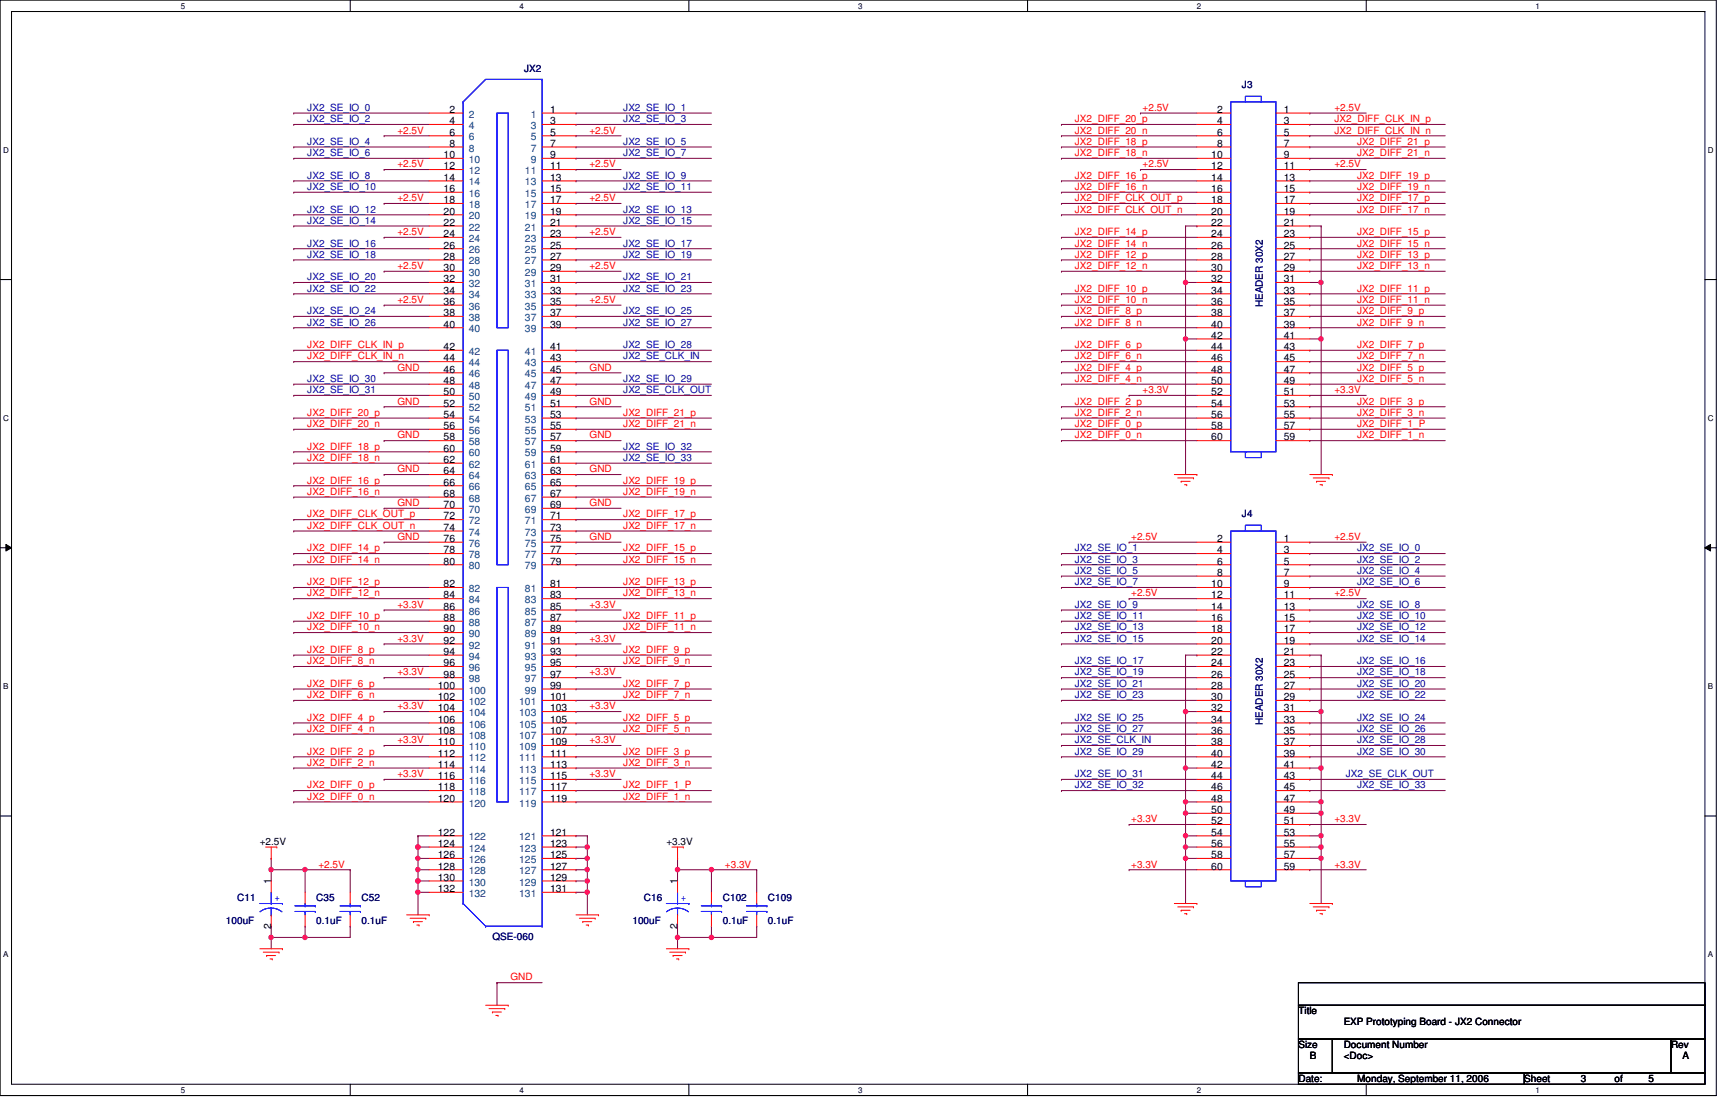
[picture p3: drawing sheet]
<svg xmlns="http://www.w3.org/2000/svg" width="432mm" height="279mm" viewBox="0 0 432 279" stroke-linecap="round" stroke-linejoin="round" font-family="sans-serif">
<defs><g id="words">
<g font-size="2.5" fill="#000080">
<text x="130.9" y="18.1">JX2</text>
<text x="310.2" y="22.1">J3</text>
<text x="315.3" y="76.8" transform="rotate(-90 315.3 76.8)">HEADER 30X2</text>
<text x="310.2" y="129.2">J4</text>
<text x="315.3" y="181.1" transform="rotate(-90 315.3 181.1)">HEADER 30X2</text>
<text x="59.3" y="225">C11</text>
<text x="79" y="225">C35</text>
<text x="90.3" y="225">C52</text>
<text x="160.8" y="225">C16</text>
<text x="180.5" y="225">C102</text>
<text x="191.8" y="225">C109</text>
<text x="56.4" y="230.7">100uF</text>
<text x="79" y="230.7">0.1uF</text>
<text x="90.3" y="230.7">0.1uF</text>
<text x="157.9" y="230.7">100uF</text>
<text x="180.5" y="230.7">0.1uF</text>
<text x="191.8" y="230.7">0.1uF</text>
<text x="123" y="234.6">QSE-060</text>
</g>
<g font-size="2.5" fill="#0000a0">
<text x="76.8" y="27.7">JX2_SE_IO_0</text>
<text x="155.7" y="27.7">JX2_SE_IO_1</text>
<text x="76.8" y="30.5">JX2_SE_IO_2</text>
<text x="155.7" y="30.5">JX2_SE_IO_3</text>
<text x="76.8" y="36.2">JX2_SE_IO_4</text>
<text x="76.8" y="39">JX2_SE_IO_6</text>
<text x="155.7" y="36.2">JX2_SE_IO_5</text>
<text x="155.7" y="39">JX2_SE_IO_7</text>
<text x="76.8" y="44.6">JX2_SE_IO_8</text>
<text x="76.8" y="47.5">JX2_SE_IO_10</text>
<text x="155.7" y="44.6">JX2_SE_IO_9</text>
<text x="155.7" y="47.5">JX2_SE_IO_11</text>
<text x="76.8" y="53.1">JX2_SE_IO_12</text>
<text x="155.7" y="53.1">JX2_SE_IO_13</text>
<text x="76.8" y="55.9">JX2_SE_IO_14</text>
<text x="155.7" y="55.9">JX2_SE_IO_15</text>
<text x="76.8" y="61.6">JX2_SE_IO_16</text>
<text x="76.8" y="64.3">JX2_SE_IO_18</text>
<text x="155.7" y="61.6">JX2_SE_IO_17</text>
<text x="155.7" y="64.3">JX2_SE_IO_19</text>
<text x="76.8" y="70">JX2_SE_IO_20</text>
<text x="155.7" y="70">JX2_SE_IO_21</text>
<text x="76.8" y="72.8">JX2_SE_IO_22</text>
<text x="155.7" y="72.8">JX2_SE_IO_23</text>
<text x="76.8" y="78.4">JX2_SE_IO_24</text>
<text x="76.8" y="81.3">JX2_SE_IO_26</text>
<text x="155.7" y="78.4">JX2_SE_IO_25</text>
<text x="155.7" y="81.3">JX2_SE_IO_27</text>
<text x="155.7" y="86.9">JX2_SE_IO_28</text>
<text x="155.7" y="89.7">JX2_SE_CLK_IN</text>
<text x="76.8" y="95.4">JX2_SE_IO_30</text>
<text x="155.7" y="95.4">JX2_SE_IO_29</text>
<text x="76.8" y="98.2">JX2_SE_IO_31</text>
<text x="155.7" y="98.2">JX2_SE_CLK_OUT</text>
<text x="155.7" y="112.3">JX2_SE_IO_32</text>
<text x="155.7" y="115.1">JX2_SE_IO_33</text>
<text x="268.4" y="137.7">JX2_SE_IO_1</text>
<text x="338.9" y="137.7">JX2_SE_IO_0</text>
<text x="268.4" y="140.5">JX2_SE_IO_3</text>
<text x="268.4" y="143.3">JX2_SE_IO_5</text>
<text x="338.9" y="140.5">JX2_SE_IO_2</text>
<text x="338.9" y="143.3">JX2_SE_IO_4</text>
<text x="268.4" y="146.1">JX2_SE_IO_7</text>
<text x="338.9" y="146.1">JX2_SE_IO_6</text>
<text x="268.4" y="151.8">JX2_SE_IO_9</text>
<text x="268.4" y="154.6">JX2_SE_IO_11</text>
<text x="338.9" y="151.8">JX2_SE_IO_8</text>
<text x="338.9" y="154.6">JX2_SE_IO_10</text>
<text x="268.4" y="157.4">JX2_SE_IO_13</text>
<text x="268.4" y="160.2">JX2_SE_IO_15</text>
<text x="338.9" y="157.4">JX2_SE_IO_12</text>
<text x="338.9" y="160.2">JX2_SE_IO_14</text>
<text x="268.4" y="165.9">JX2_SE_IO_17</text>
<text x="338.9" y="165.9">JX2_SE_IO_16</text>
<text x="268.4" y="168.7">JX2_SE_IO_19</text>
<text x="268.4" y="171.5">JX2_SE_IO_21</text>
<text x="338.9" y="168.7">JX2_SE_IO_18</text>
<text x="338.9" y="171.5">JX2_SE_IO_20</text>
<text x="268.4" y="174.3">JX2_SE_IO_23</text>
<text x="268.4" y="180">JX2_SE_IO_25</text>
<text x="338.9" y="174.3">JX2_SE_IO_22</text>
<text x="338.9" y="180">JX2_SE_IO_24</text>
<text x="268.4" y="182.8">JX2_SE_IO_27</text>
<text x="268.4" y="185.6">JX2_SE_CLK_IN</text>
<text x="338.9" y="185.6">JX2_SE_IO_28</text>
<text x="338.9" y="182.8">JX2_SE_IO_26</text>
<text x="268.4" y="188.4">JX2_SE_IO_29</text>
<text x="338.9" y="188.4">JX2_SE_IO_30</text>
<text x="268.4" y="194.1">JX2_SE_IO_31</text>
<text x="268.4" y="196.8">JX2_SE_IO_32</text>
<text x="336.1" y="194.1">JX2_SE_CLK_OUT</text>
<text x="338.9" y="196.8">JX2_SE_IO_33</text>
</g>
<g font-size="2.5">
<text x="112.2" y="28.2">2</text>
<text x="137.4" y="28.2">1</text>
<text x="304" y="28.2">2</text>
<text x="320.6" y="28.2">1</text>
<text x="112.2" y="31">4</text>
<text x="112.2" y="33.9">6</text>
<text x="137.4" y="31">3</text>
<text x="137.4" y="33.9">5</text>
<text x="304" y="31">4</text>
<text x="304" y="33.9">6</text>
<text x="320.6" y="31">3</text>
<text x="320.6" y="33.9">5</text>
<text x="110.8" y="39.5">10</text>
<text x="112.2" y="36.7">8</text>
<text x="137.4" y="36.7">7</text>
<text x="137.4" y="39.5">9</text>
<text x="302.5" y="39.5">10</text>
<text x="304" y="36.7">8</text>
<text x="320.6" y="36.7">7</text>
<text x="320.6" y="39.5">9</text>
<text x="110.8" y="42.3">12</text>
<text x="110.8" y="45.1">14</text>
<text x="110.8" y="48">16</text>
<text x="137.4" y="42.3">11</text>
<text x="137.4" y="45.1">13</text>
<text x="137.4" y="48">15</text>
<text x="302.5" y="42.3">12</text>
<text x="302.5" y="45.1">14</text>
<text x="302.5" y="48">16</text>
<text x="320.6" y="42.3">11</text>
<text x="320.6" y="45.1">13</text>
<text x="320.6" y="48">15</text>
<text x="110.8" y="50.8">18</text>
<text x="110.8" y="53.6">20</text>
<text x="137.4" y="50.8">17</text>
<text x="137.4" y="53.6">19</text>
<text x="302.5" y="50.8">18</text>
<text x="302.5" y="53.6">20</text>
<text x="320.6" y="50.8">17</text>
<text x="320.6" y="53.6">19</text>
<text x="110.8" y="56.4">22</text>
<text x="110.8" y="59.2">24</text>
<text x="137.4" y="56.4">21</text>
<text x="137.4" y="59.2">23</text>
<text x="302.5" y="56.4">22</text>
<text x="302.5" y="59.2">24</text>
<text x="320.6" y="56.4">21</text>
<text x="320.6" y="59.2">23</text>
<text x="110.8" y="62.1">26</text>
<text x="110.8" y="64.9">28</text>
<text x="137.4" y="62.1">25</text>
<text x="137.4" y="64.9">27</text>
<text x="302.5" y="62.1">26</text>
<text x="302.5" y="64.9">28</text>
<text x="320.6" y="62.1">25</text>
<text x="320.6" y="64.9">27</text>
<text x="110.8" y="67.7">30</text>
<text x="110.8" y="70.5">32</text>
<text x="137.4" y="67.7">29</text>
<text x="137.4" y="70.5">31</text>
<text x="302.5" y="67.7">30</text>
<text x="302.5" y="70.5">32</text>
<text x="320.6" y="67.7">29</text>
<text x="320.6" y="70.5">31</text>
<text x="110.8" y="73.3">34</text>
<text x="110.8" y="76.2">36</text>
<text x="137.4" y="73.3">33</text>
<text x="137.4" y="76.2">35</text>
<text x="302.5" y="73.3">34</text>
<text x="302.5" y="76.2">36</text>
<text x="320.6" y="73.3">33</text>
<text x="320.6" y="76.2">35</text>
<text x="110.8" y="79">38</text>
<text x="110.8" y="81.8">40</text>
<text x="137.4" y="79">37</text>
<text x="137.4" y="81.8">39</text>
<text x="302.5" y="79">38</text>
<text x="302.5" y="81.8">40</text>
<text x="320.6" y="79">37</text>
<text x="320.6" y="81.8">39</text>
<text x="110.8" y="87.4">42</text>
<text x="137.4" y="87.4">41</text>
<text x="302.5" y="84.6">42</text>
<text x="302.5" y="87.4">44</text>
<text x="320.6" y="84.6">41</text>
<text x="320.6" y="87.4">43</text>
<text x="110.8" y="90.3">44</text>
<text x="110.8" y="93">46</text>
<text x="110.8" y="95.9">48</text>
<text x="137.4" y="90.3">43</text>
<text x="137.4" y="93">45</text>
<text x="137.4" y="95.9">47</text>
<text x="302.5" y="90.3">46</text>
<text x="302.5" y="93">48</text>
<text x="302.5" y="95.9">50</text>
<text x="320.6" y="90.3">45</text>
<text x="320.6" y="93">47</text>
<text x="320.6" y="95.9">49</text>
<text x="110.8" y="98.7">50</text>
<text x="110.8" y="101.5">52</text>
<text x="137.4" y="98.7">49</text>
<text x="137.4" y="101.5">51</text>
<text x="302.5" y="98.7">52</text>
<text x="302.5" y="101.5">54</text>
<text x="320.6" y="98.7">51</text>
<text x="320.6" y="101.5">53</text>
<text x="110.8" y="104.4">54</text>
<text x="110.8" y="107.1">56</text>
<text x="137.4" y="104.4">53</text>
<text x="137.4" y="107.1">55</text>
<text x="302.5" y="104.4">56</text>
<text x="302.5" y="107.1">58</text>
<text x="320.6" y="104.4">55</text>
<text x="320.6" y="107.1">57</text>
<text x="110.8" y="110">58</text>
<text x="110.8" y="112.8">60</text>
<text x="137.4" y="110">57</text>
<text x="137.4" y="112.8">59</text>
<text x="302.5" y="110">60</text>
<text x="320.6" y="110">59</text>
<text x="110.8" y="115.6">62</text>
<text x="110.8" y="118.4">64</text>
<text x="137.4" y="115.6">61</text>
<text x="137.4" y="118.4">63</text>
<text x="110.8" y="121.2">66</text>
<text x="110.8" y="124.1">68</text>
<text x="137.4" y="121.2">65</text>
<text x="137.4" y="124.1">67</text>
<text x="110.8" y="126.9">70</text>
<text x="110.8" y="129.7">72</text>
<text x="137.4" y="126.9">69</text>
<text x="137.4" y="129.7">71</text>
<text x="110.8" y="132.5">74</text>
<text x="110.8" y="135.3">76</text>
<text x="137.4" y="132.5">73</text>
<text x="137.4" y="135.3">75</text>
<text x="304" y="135.3">2</text>
<text x="320.6" y="135.3">1</text>
<text x="110.8" y="138.2">78</text>
<text x="110.8" y="141">80</text>
<text x="137.4" y="138.2">77</text>
<text x="137.4" y="141">79</text>
<text x="304" y="138.2">4</text>
<text x="304" y="141">6</text>
<text x="304" y="143.8">8</text>
<text x="320.6" y="138.2">3</text>
<text x="320.6" y="141">5</text>
<text x="320.6" y="143.8">7</text>
<text x="110.8" y="146.6">82</text>
<text x="110.8" y="149.4">84</text>
<text x="137.4" y="146.6">81</text>
<text x="137.4" y="149.4">83</text>
<text x="302.5" y="146.6">10</text>
<text x="302.5" y="149.4">12</text>
<text x="320.6" y="146.6">9</text>
<text x="320.6" y="149.4">11</text>
<text x="110.8" y="152.3">86</text>
<text x="110.8" y="155.1">88</text>
<text x="137.4" y="152.3">85</text>
<text x="137.4" y="155.1">87</text>
<text x="302.5" y="152.3">14</text>
<text x="302.5" y="155.1">16</text>
<text x="320.6" y="152.3">13</text>
<text x="320.6" y="155.1">15</text>
<text x="110.8" y="157.9">90</text>
<text x="110.8" y="160.7">92</text>
<text x="137.4" y="157.9">89</text>
<text x="137.4" y="160.7">91</text>
<text x="302.5" y="157.9">18</text>
<text x="302.5" y="160.7">20</text>
<text x="320.6" y="157.9">17</text>
<text x="320.6" y="160.7">19</text>
<text x="110.8" y="163.5">94</text>
<text x="110.8" y="166.4">96</text>
<text x="137.4" y="163.5">93</text>
<text x="137.4" y="166.4">95</text>
<text x="302.5" y="163.5">22</text>
<text x="302.5" y="166.4">24</text>
<text x="320.6" y="163.5">21</text>
<text x="320.6" y="166.4">23</text>
<text x="109.3" y="172">100</text>
<text x="110.8" y="169.2">98</text>
<text x="137.4" y="169.2">97</text>
<text x="137.4" y="172">99</text>
<text x="302.5" y="169.2">26</text>
<text x="302.5" y="172">28</text>
<text x="320.6" y="169.2">25</text>
<text x="320.6" y="172">27</text>
<text x="109.3" y="174.8">102</text>
<text x="109.3" y="177.6">104</text>
<text x="137.4" y="174.8">101</text>
<text x="137.4" y="177.6">103</text>
<text x="302.5" y="174.8">30</text>
<text x="302.5" y="177.6">32</text>
<text x="320.6" y="174.8">29</text>
<text x="320.6" y="177.6">31</text>
<text x="109.3" y="180.5">106</text>
<text x="109.3" y="183.3">108</text>
<text x="137.4" y="180.5">105</text>
<text x="137.4" y="183.3">107</text>
<text x="302.5" y="180.5">34</text>
<text x="302.5" y="183.3">36</text>
<text x="320.6" y="180.5">33</text>
<text x="320.6" y="183.3">35</text>
<text x="109.3" y="186.1">110</text>
<text x="109.3" y="188.9">112</text>
<text x="109.3" y="191.7">114</text>
<text x="137.4" y="186.1">109</text>
<text x="137.4" y="188.9">111</text>
<text x="137.4" y="191.7">113</text>
<text x="302.5" y="186.1">38</text>
<text x="302.5" y="188.9">40</text>
<text x="302.5" y="191.7">42</text>
<text x="320.6" y="186.1">37</text>
<text x="320.6" y="188.9">39</text>
<text x="320.6" y="191.7">41</text>
<text x="109.3" y="194.6">116</text>
<text x="109.3" y="197.4">118</text>
<text x="137.4" y="194.6">115</text>
<text x="137.4" y="197.4">117</text>
<text x="302.5" y="194.6">44</text>
<text x="302.5" y="197.4">46</text>
<text x="320.6" y="194.6">43</text>
<text x="320.6" y="197.4">45</text>
<text x="109.3" y="200.2">120</text>
<text x="137.4" y="200.2">119</text>
<text x="302.5" y="200.2">48</text>
<text x="302.5" y="203">50</text>
<text x="320.6" y="200.2">47</text>
<text x="320.6" y="203">49</text>
<text x="109.3" y="208.7">122</text>
<text x="137.4" y="208.7">121</text>
<text x="302.5" y="205.8">52</text>
<text x="302.5" y="208.7">54</text>
<text x="320.6" y="205.8">51</text>
<text x="320.6" y="208.7">53</text>
<text x="64.9" y="210.9">+2.5V</text>
<text x="109.3" y="211.5">124</text>
<text x="109.3" y="214.3">126</text>
<text x="137.4" y="211.5">123</text>
<text x="137.4" y="214.3">125</text>
<text x="166.4" y="210.9">+3.3V</text>
<text x="302.5" y="211.5">56</text>
<text x="302.5" y="214.3">58</text>
<text x="320.6" y="211.5">55</text>
<text x="320.6" y="214.3">57</text>
<text x="67.7" y="220.8" transform="rotate(-90 67.7 220.8)">1</text>
<text x="109.3" y="217.1">128</text>
<text x="109.3" y="219.9">130</text>
<text x="137.4" y="217.1">127</text>
<text x="137.4" y="219.9">129</text>
<text x="169.2" y="220.8" transform="rotate(-90 169.2 220.8)">1</text>
<text x="302.5" y="217.1">60</text>
<text x="320.6" y="217.1">59</text>
<text x="109.3" y="222.8">132</text>
<text x="137.4" y="222.8">131</text>
<text x="67.7" y="231.9" transform="rotate(-90 67.7 231.9)">2</text>
<text x="169.2" y="231.9" transform="rotate(-90 169.2 231.9)">2</text>
<text x="324.3" y="253.2">Title</text>
<text x="335.6" y="256">EXP Prototyping Board - JX2 Connector</text>
<text x="324.3" y="261.7">Size</text>
<text x="335.6" y="261.7">Document Number</text>
<text x="417.3" y="261.7">Rev</text>
<text x="327.1" y="264.5">B</text>
<text x="335.6" y="264.5">&lt;Doc&gt;</text>
<text x="420.2" y="264.5">A</text>
<text x="324.3" y="270.1">Date:</text>
<text x="339" y="270.1">Monday, September 11, 2006</text>
<text x="380.7" y="270.1">Sheet</text>
<text x="394.8" y="270.1">3</text>
<text x="403.2" y="270.1">of</text>
<text x="411.7" y="270.1">5</text>
</g>
<g font-size="2.5" fill="#004080">
<text x="117.1" y="29.4">2</text>
<text x="132.5" y="29.4">1</text>
<text x="117.1" y="32.2">4</text>
<text x="117.1" y="35.1">6</text>
<text x="132.5" y="32.2">3</text>
<text x="132.5" y="35.1">5</text>
<text x="117.1" y="37.8">8</text>
<text x="117.1" y="40.7">10</text>
<text x="132.5" y="37.8">7</text>
<text x="132.5" y="40.7">9</text>
<text x="117.1" y="43.5">12</text>
<text x="117.1" y="46.3">14</text>
<text x="131.1" y="43.5">11</text>
<text x="131.1" y="46.3">13</text>
<text x="117.1" y="49.1">16</text>
<text x="117.1" y="51.9">18</text>
<text x="131.1" y="49.1">15</text>
<text x="131.1" y="51.9">17</text>
<text x="117.1" y="54.8">20</text>
<text x="117.1" y="57.6">22</text>
<text x="131.1" y="54.8">19</text>
<text x="131.1" y="57.6">21</text>
<text x="117.1" y="60.4">24</text>
<text x="117.1" y="63.2">26</text>
<text x="131.1" y="60.4">23</text>
<text x="131.1" y="63.2">25</text>
<text x="117.1" y="66">28</text>
<text x="117.1" y="68.9">30</text>
<text x="117.1" y="71.7">32</text>
<text x="131.1" y="66">27</text>
<text x="131.1" y="68.9">29</text>
<text x="131.1" y="71.7">31</text>
<text x="117.1" y="74.5">34</text>
<text x="117.1" y="77.3">36</text>
<text x="131.1" y="74.5">33</text>
<text x="131.1" y="77.3">35</text>
<text x="117.1" y="80.1">38</text>
<text x="117.1" y="83">40</text>
<text x="131.1" y="80.1">37</text>
<text x="131.1" y="83">39</text>
<text x="117.1" y="88.6">42</text>
<text x="131.1" y="88.6">41</text>
<text x="117.1" y="91.4">44</text>
<text x="117.1" y="94.2">46</text>
<text x="131.1" y="91.4">43</text>
<text x="131.1" y="94.2">45</text>
<text x="117.1" y="97.1">48</text>
<text x="117.1" y="99.9">50</text>
<text x="131.1" y="97.1">47</text>
<text x="131.1" y="99.9">49</text>
<text x="117.1" y="102.7">52</text>
<text x="117.1" y="105.5">54</text>
<text x="131.1" y="102.7">51</text>
<text x="131.1" y="105.5">53</text>
<text x="117.1" y="108.3">56</text>
<text x="117.1" y="111.2">58</text>
<text x="117.1" y="114">60</text>
<text x="131.1" y="108.3">55</text>
<text x="131.1" y="111.2">57</text>
<text x="131.1" y="114">59</text>
<text x="117.1" y="116.8">62</text>
<text x="117.1" y="119.6">64</text>
<text x="131.1" y="116.8">61</text>
<text x="131.1" y="119.6">63</text>
<text x="117.1" y="122.4">66</text>
<text x="117.1" y="125.3">68</text>
<text x="131.1" y="122.4">65</text>
<text x="131.1" y="125.3">67</text>
<text x="117.1" y="128.1">70</text>
<text x="117.1" y="130.9">72</text>
<text x="131.1" y="128.1">69</text>
<text x="131.1" y="130.9">71</text>
<text x="117.1" y="133.7">74</text>
<text x="117.1" y="136.5">76</text>
<text x="131.1" y="133.7">73</text>
<text x="131.1" y="136.5">75</text>
<text x="117.1" y="139.4">78</text>
<text x="117.1" y="142.2">80</text>
<text x="131.1" y="139.4">77</text>
<text x="131.1" y="142.2">79</text>
<text x="117.1" y="147.8">82</text>
<text x="131.1" y="147.8">81</text>
<text x="117.1" y="150.6">84</text>
<text x="117.1" y="153.5">86</text>
<text x="131.1" y="150.6">83</text>
<text x="131.1" y="153.5">85</text>
<text x="117.1" y="156.3">88</text>
<text x="117.1" y="159.1">90</text>
<text x="117.1" y="161.9">92</text>
<text x="131.1" y="156.3">87</text>
<text x="131.1" y="159.1">89</text>
<text x="131.1" y="161.9">91</text>
<text x="117.1" y="164.7">94</text>
<text x="117.1" y="167.6">96</text>
<text x="131.1" y="164.7">93</text>
<text x="131.1" y="167.6">95</text>
<text x="117.1" y="170.3">98</text>
<text x="117.1" y="173.2">100</text>
<text x="131.1" y="170.3">97</text>
<text x="131.1" y="173.2">99</text>
<text x="117.1" y="176">102</text>
<text x="117.1" y="178.8">104</text>
<text x="129.7" y="176">101</text>
<text x="129.7" y="178.8">103</text>
<text x="117.1" y="181.7">106</text>
<text x="117.1" y="184.4">108</text>
<text x="129.7" y="181.7">105</text>
<text x="129.7" y="184.4">107</text>
<text x="117.1" y="187.3">110</text>
<text x="117.1" y="190.1">112</text>
<text x="129.7" y="187.3">109</text>
<text x="129.7" y="190.1">111</text>
<text x="117.1" y="192.9">114</text>
<text x="117.1" y="195.7">116</text>
<text x="129.7" y="192.9">113</text>
<text x="129.7" y="195.7">115</text>
<text x="117.1" y="198.5">118</text>
<text x="117.1" y="201.4">120</text>
<text x="129.7" y="198.5">117</text>
<text x="129.7" y="201.4">119</text>
<text x="117.1" y="209.8">122</text>
<text x="129.7" y="209.8">121</text>
<text x="117.1" y="212.6">124</text>
<text x="117.1" y="215.5">126</text>
<text x="129.7" y="212.6">123</text>
<text x="129.7" y="215.5">125</text>
<text x="117.1" y="218.3">128</text>
<text x="117.1" y="221.1">130</text>
<text x="129.7" y="218.3">127</text>
<text x="129.7" y="221.1">129</text>
<text x="117.1" y="223.9">132</text>
<text x="129.7" y="223.9">131</text>
</g>
<g font-size="2.5" fill="#f00">
<text x="285.4" y="27.7">+2.5V</text>
<text x="333.3" y="27.7">+2.5V</text>
<text x="99.3" y="33.4">+2.5V</text>
<text x="147.2" y="33.4">+2.5V</text>
<text x="268.4" y="30.5">JX2_DIFF_20_p</text>
<text x="268.4" y="33.4">JX2_DIFF_20_n</text>
<text x="333.3" y="30.5">JX2_DIFF_CLK_IN_p</text>
<text x="333.3" y="33.4">JX2_DIFF_CLK_IN_n</text>
<text x="99.3" y="41.8">+2.5V</text>
<text x="147.2" y="41.8">+2.5V</text>
<text x="268.4" y="36.2">JX2_DIFF_18_p</text>
<text x="268.4" y="39">JX2_DIFF_18_n</text>
<text x="285.4" y="41.8">+2.5V</text>
<text x="333.3" y="41.8">+2.5V</text>
<text x="338.9" y="36.2">JX2_DIFF_21_p</text>
<text x="338.9" y="39">JX2_DIFF_21_n</text>
<text x="268.4" y="44.6">JX2_DIFF_16_p</text>
<text x="268.4" y="47.5">JX2_DIFF_16_n</text>
<text x="338.9" y="44.6">JX2_DIFF_19_p</text>
<text x="338.9" y="47.5">JX2_DIFF_19_n</text>
<text x="99.3" y="50.2">+2.5V</text>
<text x="147.2" y="50.2">+2.5V</text>
<text x="268.4" y="50.2">JX2_DIFF_CLK_OUT_p</text>
<text x="268.4" y="53.1">JX2_DIFF_CLK_OUT_n</text>
<text x="338.9" y="50.2">JX2_DIFF_17_p</text>
<text x="338.9" y="53.1">JX2_DIFF_17_n</text>
<text x="99.3" y="58.7">+2.5V</text>
<text x="147.2" y="58.7">+2.5V</text>
<text x="268.4" y="58.7">JX2_DIFF_14_p</text>
<text x="338.9" y="58.7">JX2_DIFF_15_p</text>
<text x="268.4" y="61.6">JX2_DIFF_14_n</text>
<text x="268.4" y="64.3">JX2_DIFF_12_p</text>
<text x="338.9" y="61.6">JX2_DIFF_15_n</text>
<text x="338.9" y="64.3">JX2_DIFF_13_p</text>
<text x="99.3" y="67.2">+2.5V</text>
<text x="147.2" y="67.2">+2.5V</text>
<text x="268.4" y="67.2">JX2_DIFF_12_n</text>
<text x="338.9" y="67.2">JX2_DIFF_13_n</text>
<text x="99.3" y="75.6">+2.5V</text>
<text x="147.2" y="75.6">+2.5V</text>
<text x="268.4" y="72.8">JX2_DIFF_10_p</text>
<text x="268.4" y="75.6">JX2_DIFF_10_n</text>
<text x="338.9" y="72.8">JX2_DIFF_11_p</text>
<text x="338.9" y="75.6">JX2_DIFF_11_n</text>
<text x="268.4" y="78.4">JX2_DIFF_8_p</text>
<text x="268.4" y="81.3">JX2_DIFF_8_n</text>
<text x="338.9" y="78.4">JX2_DIFF_9_p</text>
<text x="338.9" y="81.3">JX2_DIFF_9_n</text>
<text x="76.8" y="86.9">JX2_DIFF_CLK_IN_p</text>
<text x="76.8" y="89.7">JX2_DIFF_CLK_IN_n</text>
<text x="268.4" y="86.9">JX2_DIFF_6_p</text>
<text x="268.4" y="89.7">JX2_DIFF_6_n</text>
<text x="338.9" y="86.9">JX2_DIFF_7_p</text>
<text x="338.9" y="89.7">JX2_DIFF_7_n</text>
<text x="99.3" y="92.5">GND</text>
<text x="147.2" y="92.5">GND</text>
<text x="268.4" y="92.5">JX2_DIFF_4_p</text>
<text x="268.4" y="95.4">JX2_DIFF_4_n</text>
<text x="338.9" y="92.5">JX2_DIFF_5_p</text>
<text x="338.9" y="95.4">JX2_DIFF_5_n</text>
<text x="99.3" y="101">GND</text>
<text x="147.2" y="101">GND</text>
<text x="268.4" y="101">JX2_DIFF_2_p</text>
<text x="285.4" y="98.2">+3.3V</text>
<text x="333.3" y="98.2">+3.3V</text>
<text x="338.9" y="101">JX2_DIFF_3_p</text>
<text x="76.8" y="103.8">JX2_DIFF_20_p</text>
<text x="76.8" y="106.6">JX2_DIFF_20_n</text>
<text x="155.7" y="103.8">JX2_DIFF_21_p</text>
<text x="155.7" y="106.6">JX2_DIFF_21_n</text>
<text x="268.4" y="103.8">JX2_DIFF_2_n</text>
<text x="268.4" y="106.6">JX2_DIFF_0_p</text>
<text x="338.9" y="103.8">JX2_DIFF_3_n</text>
<text x="338.9" y="106.6">JX2_DIFF_1_P</text>
<text x="76.8" y="112.3">JX2_DIFF_18_p</text>
<text x="99.3" y="109.5">GND</text>
<text x="147.2" y="109.5">GND</text>
<text x="268.4" y="109.5">JX2_DIFF_0_n</text>
<text x="338.9" y="109.5">JX2_DIFF_1_n</text>
<text x="76.8" y="115.1">JX2_DIFF_18_n</text>
<text x="99.3" y="117.9">GND</text>
<text x="147.2" y="117.9">GND</text>
<text x="76.8" y="120.7">JX2_DIFF_16_p</text>
<text x="76.8" y="123.6">JX2_DIFF_16_n</text>
<text x="155.7" y="120.7">JX2_DIFF_19_p</text>
<text x="155.7" y="123.6">JX2_DIFF_19_n</text>
<text x="76.8" y="129.2">JX2_DIFF_CLK_OUT_p</text>
<text x="99.3" y="126.4">GND</text>
<text x="147.2" y="126.4">GND</text>
<text x="155.7" y="129.2">JX2_DIFF_17_p</text>
<text x="76.8" y="132">JX2_DIFF_CLK_OUT_n</text>
<text x="76.8" y="137.7">JX2_DIFF_14_p</text>
<text x="99.3" y="134.8">GND</text>
<text x="147.2" y="134.8">GND</text>
<text x="155.7" y="132">JX2_DIFF_17_n</text>
<text x="155.7" y="137.7">JX2_DIFF_15_p</text>
<text x="282.5" y="134.8">+2.5V</text>
<text x="333.3" y="134.8">+2.5V</text>
<text x="76.8" y="140.5">JX2_DIFF_14_n</text>
<text x="155.7" y="140.5">JX2_DIFF_15_n</text>
<text x="76.8" y="146.1">JX2_DIFF_12_p</text>
<text x="76.8" y="148.9">JX2_DIFF_12_n</text>
<text x="155.7" y="146.1">JX2_DIFF_13_p</text>
<text x="155.7" y="148.9">JX2_DIFF_13_n</text>
<text x="282.5" y="148.9">+2.5V</text>
<text x="333.3" y="148.9">+2.5V</text>
<text x="76.8" y="154.6">JX2_DIFF_10_p</text>
<text x="99.3" y="151.8">+3.3V</text>
<text x="147.2" y="151.8">+3.3V</text>
<text x="155.7" y="154.6">JX2_DIFF_11_p</text>
<text x="76.8" y="157.4">JX2_DIFF_10_n</text>
<text x="99.3" y="160.2">+3.3V</text>
<text x="147.2" y="160.2">+3.3V</text>
<text x="155.7" y="157.4">JX2_DIFF_11_n</text>
<text x="76.8" y="163">JX2_DIFF_8_p</text>
<text x="76.8" y="165.9">JX2_DIFF_8_n</text>
<text x="155.7" y="163">JX2_DIFF_9_p</text>
<text x="155.7" y="165.9">JX2_DIFF_9_n</text>
<text x="76.8" y="171.5">JX2_DIFF_6_p</text>
<text x="99.3" y="168.7">+3.3V</text>
<text x="147.2" y="168.7">+3.3V</text>
<text x="155.7" y="171.5">JX2_DIFF_7_p</text>
<text x="76.8" y="174.3">JX2_DIFF_6_n</text>
<text x="76.8" y="180">JX2_DIFF_4_p</text>
<text x="99.3" y="177.1">+3.3V</text>
<text x="147.2" y="177.1">+3.3V</text>
<text x="155.7" y="174.3">JX2_DIFF_7_n</text>
<text x="155.7" y="180">JX2_DIFF_5_p</text>
<text x="76.8" y="182.8">JX2_DIFF_4_n</text>
<text x="99.3" y="185.6">+3.3V</text>
<text x="147.2" y="185.6">+3.3V</text>
<text x="155.7" y="182.8">JX2_DIFF_5_n</text>
<text x="76.8" y="188.4">JX2_DIFF_2_p</text>
<text x="76.8" y="191.2">JX2_DIFF_2_n</text>
<text x="155.7" y="188.4">JX2_DIFF_3_p</text>
<text x="155.7" y="191.2">JX2_DIFF_3_n</text>
<text x="76.8" y="196.8">JX2_DIFF_0_p</text>
<text x="99.3" y="194.1">+3.3V</text>
<text x="147.2" y="194.1">+3.3V</text>
<text x="155.7" y="196.8">JX2_DIFF_1_P</text>
<text x="76.8" y="199.7">JX2_DIFF_0_n</text>
<text x="155.7" y="199.7">JX2_DIFF_1_n</text>
<text x="282.5" y="205.3">+3.3V</text>
<text x="333.3" y="205.3">+3.3V</text>
<text x="79.5" y="216.6">+2.5V</text>
<text x="181.1" y="216.6">+3.3V</text>
<text x="282.5" y="216.6">+3.3V</text>
<text x="333.3" y="216.6">+3.3V</text>
<text x="127.5" y="244.8">GND</text>
</g>
<g font-size="2.5" fill="#00f">
<text x="68.6" y="225">+</text>
<text x="170.1" y="225">+</text>
</g>
<g font-size="2">
<text x="45.2" y="2.2">5</text>
<text x="129.8" y="2.2">4</text>
<text x="214.3" y="2.2">3</text>
<text x="298.9" y="2.2">2</text>
<text x="383.5" y="2.2">1</text>
<text x=".8" y="38.1">D</text>
<text x="426.5" y="38.1">D</text>
<text x=".8" y="105.1">C</text>
<text x="426.5" y="105.1">C</text>
<text x=".8" y="172">B</text>
<text x="426.5" y="172">B</text>
<text x=".8" y="239">A</text>
<text x="426.5" y="239">A</text>
<text x="45.2" y="272.9">5</text>
<text x="129.8" y="272.9">4</text>
<text x="214.3" y="272.9">3</text>
<text x="298.9" y="272.9">2</text>
<text x="383.5" y="272.9">1</text>
</g>
</g></defs>
<path d="M0 0h428.6v273.6h-428.6zM2.9 2.9h422.9v267.8h-422.9z" fill="none" stroke="#000" stroke-width=".25"/>
<g fill="#fff">
<path d="M45.2 .4h1.1v2.2h-1.1z"/>
<path d="M45.2 271.1h1.1v2.2h-1.1z"/>
</g>
<path d="M87.5 0v2.9M87.5 270.7v2.9" fill="none" stroke="#000" stroke-width=".25"/>
<g fill="#fff">
<path d="M129.8 .4h1.1v2.2h-1.1z"/>
<path d="M129.8 271.1h1.1v2.2h-1.1z"/>
</g>
<path d="M172 0v2.9M172 270.7v2.9" fill="none" stroke="#000" stroke-width=".25"/>
<g fill="#fff">
<path d="M214.3 .4h1.1v2.2h-1.1z"/>
<path d="M214.3 271.1h1.1v2.2h-1.1z"/>
</g>
<path d="M256.6 0v2.9M256.6 270.7v2.9" fill="none" stroke="#000" stroke-width=".25"/>
<g fill="#fff">
<path d="M298.9 .4h1.1v2.2h-1.1z"/>
<path d="M298.9 271.1h1.1v2.2h-1.1z"/>
</g>
<path d="M341.2 0v2.9M341.2 270.7v2.9" fill="none" stroke="#000" stroke-width=".25"/>
<g fill="#fff">
<path d="M383.5 .4h1.1v2.2h-1.1z"/>
<path d="M383.5 271.1h1.1v2.2h-1.1z"/>
<path d="M.8 36.3h1.4v2.3h-1.4z"/>
<path d="M426.5 36.3h1.4v2.3h-1.4z"/>
<path d="M.8 103.3h1.4v2.2h-1.4z"/>
<path d="M426.5 103.3h1.4v2.2h-1.4z"/>
</g>
<path d="M0 69.8h2.9M425.8 69.8h2.8" fill="none" stroke="#000" stroke-width=".25"/>
<g fill="#fff">
<path d="M.8 170.2h1.3v2.3h-1.3z"/>
<path d="M426.5 170.2h1.3v2.3h-1.3z"/>
</g>
<path d="M0 136.8h2.9M1.5 135.9l1.4 .9-1.4 .8zM425.8 136.8l1.4-.9v1.7zM425.8 136.8h2.8" fill="none" stroke="#000" stroke-width=".25"/>
<path d="M1.5 135.9l1.4 .9-1.4 .8zM425.8 136.8l1.4-.9v1.7z" fill="#000"/>
<g fill="#fff">
<path d="M.8 237.2h1.3v2.2h-1.3z"/>
<path d="M426.5 237.2h1.3v2.2h-1.3z"/>
</g>
<path d="M0 203.8h2.9M425.8 203.8h2.8" fill="none" stroke="#000" stroke-width=".25"/>
<path d="M104.4 214.3h.1M104.4 214.3v2.9M146.7 220h.1M146.7 220v2.8" fill="none" stroke="#800040" stroke-width=".25"/>
<circle cx="104.4" cy="214.3" r=".55" fill="#f0f"/>
<circle cx="104.4" cy="214.3" r=".55" fill="none" stroke="#f0f" stroke-width=".25"/>
<path d="M146.7 214.3h.1M146.7 214.3v2.9" fill="none" stroke="#800040" stroke-width=".25"/>
<circle cx="146.6" cy="214.3" r=".55" fill="#f0f"/>
<circle cx="146.6" cy="214.3" r=".55" fill="none" stroke="#f0f" stroke-width=".25"/>
<path d="M104.4 220h.1M104.4 220v2.8" fill="none" stroke="#800040" stroke-width=".25"/>
<circle cx="104.3" cy="220" r=".56" fill="#f0f"/>
<circle cx="104.3" cy="220" r=".56" fill="none" stroke="#f0f" stroke-width=".25"/>
<g fill="none" stroke="#800040" stroke-width=".25">
<path d="M73.4 28.2h.1M73.4 31.1h.1M73.4 36.7h.1M73.4 39.5h.1M73.4 28.2h33.8M73.4 31.1h33.8M73.4 36.7h33.8M73.4 39.5h33.8M143.8 28.2h.1M143.8 31.1h.1M143.8 36.7h.1M143.8 39.5h.1"/>
<path d="M143.8 33.9h.1M143.8 28.2h33.9M143.8 31.1h33.9M143.8 36.7h33.9M143.8 39.5h33.9M143.8 33.9h11.3M73.4 45.2h.1M73.4 48h.1M73.4 53.6h.1M73.4 56.4h.1M73.4 45.2h33.8M73.4 48h33.8"/>
<path d="M73.4 53.6h33.8M73.4 56.4h33.8M143.8 45.2h.1M143.8 48h.1M143.8 53.6h.1M143.8 56.4h.1M143.8 42.3h.1M143.8 50.8h.1M143.8 59.3h.1M143.8 45.2h33.9M143.8 48h33.9M143.8 53.6h33.9"/>
<path d="M143.8 56.4h33.9M143.8 42.3h11.3M143.8 50.8h11.3M143.8 59.3h11.3M73.4 62.1h.1M73.4 62.1h33.8M143.8 62.1h.1M143.8 64.9h.1M143.8 70.5h.1M143.8 73.4h.1M143.8 79h.1M143.8 67.7h.1"/>
<path d="M143.8 76.2h.1M143.8 62.1h33.9M143.8 64.9h33.9M143.8 70.5h33.9M143.8 73.4h33.9M143.8 79h33.9M143.8 67.7h11.3M143.8 76.2h11.3M143.8 81.8h.1M143.8 87.5h.1M143.8 90.3h.1M143.8 95.9h.1"/>
<path d="M143.8 98.7h.1M143.8 81.8h33.9M143.8 87.5h33.9M143.8 90.3h33.9M143.8 95.9h33.9M143.8 98.7h33.9M143.8 104.4h.1M143.8 107.2h.1M143.8 112.8h.1M143.8 115.7h.1M143.8 104.4h33.9M143.8 107.2h33.9"/>
<path d="M143.8 112.8h33.9M143.8 115.7h33.9M143.8 121.3h.1M143.8 124.1h.1M143.8 129.8h.1M143.8 132.6h.1M143.8 138.2h.1M143.8 121.3h33.9M143.8 124.1h33.9M143.8 129.8h33.9M143.8 132.6h33.9M143.8 138.2h33.9"/>
<path d="M143.8 141h.1M143.8 146.7h.1M143.8 149.5h.1M143.8 155.1h.1M143.8 157.9h.1M143.8 141h33.9M143.8 146.7h33.9M143.8 149.5h33.9M143.8 155.1h33.9M143.8 157.9h33.9M143.8 163.6h.1M143.8 166.4h.1"/>
<path d="M143.8 172h.1M143.8 174.9h.1M143.8 163.6h33.9M143.8 166.4h33.9M143.8 172h33.9M143.8 174.9h33.9M143.8 180.5h.1M143.8 183.3h.1M143.8 189h.1M143.8 191.8h.1M143.8 197.4h.1M143.8 180.5h33.9"/>
<path d="M143.8 183.3h33.9M143.8 189h33.9M143.8 191.8h33.9M143.8 197.4h33.9M143.8 200.2h.1M143.8 200.2h33.9M146.7 208.7h.1M146.7 208.7v2.8M67.7 234.1h.1M67.7 234.1v2.8M67.7 234.1h8.5"/>
</g>
<circle cx="67.7" cy="234.1" r=".56" fill="#f0f"/>
<circle cx="67.7" cy="234.1" r=".56" fill="none" stroke="#f0f" stroke-width=".25"/>
<path d="M73.4 64.9h.1M73.4 70.5h.1M73.4 73.4h.1M73.4 64.9h33.8M73.4 70.5h33.8M73.4 73.4h33.8M146.7 211.5h.1M146.7 211.5v2.8" fill="none" stroke="#800040" stroke-width=".25"/>
<circle cx="146.6" cy="211.5" r=".56" fill="#f0f"/>
<circle cx="146.6" cy="211.5" r=".56" fill="none" stroke="#f0f" stroke-width=".25"/>
<g fill="none" stroke="#800040" stroke-width=".25">
<path d="M95.9 33.9h.1M95.9 33.9h11.3M95.9 42.3h.1M95.9 50.8h.1M95.9 59.3h.1M95.9 42.3h11.3M95.9 50.8h11.3M95.9 59.3h11.3M73.4 79h.1M73.4 79h33.8M95.9 67.7h.1M95.9 76.2h.1"/>
<path d="M95.9 67.7h11.3M95.9 76.2h11.3M73.4 81.8h.1M73.4 87.5h.1M73.4 90.3h.1M73.4 95.9h.1M73.4 98.7h.1M73.4 81.8h33.8M73.4 87.5h33.8M73.4 90.3h33.8M73.4 95.9h33.8M73.4 98.7h33.8"/>
<path d="M95.9 93.1h.1M95.9 93.1h11.3M143.8 93.1h.1M143.8 93.1h11.3M73.4 104.4h.1M73.4 107.2h.1M73.4 112.8h.1M73.4 115.7h.1M73.4 104.4h33.8M73.4 107.2h33.8M73.4 112.8h33.8M73.4 115.7h33.8"/>
<path d="M95.9 101.6h.1M95.9 110h.1M95.9 118.5h.1M95.9 101.6h11.3M95.9 110h11.3M95.9 118.5h11.3M143.8 101.6h.1M143.8 110h.1M143.8 118.5h.1M143.8 101.6h11.3M143.8 110h11.3M143.8 118.5h11.3"/>
<path d="M73.4 121.3h.1M73.4 124.1h.1M73.4 129.8h.1M73.4 132.6h.1M73.4 138.2h.1M73.4 121.3h33.8M73.4 124.1h33.8M73.4 129.8h33.8M73.4 132.6h33.8M73.4 138.2h33.8M95.9 126.9h.1M95.9 135.4h.1"/>
<path d="M95.9 126.9h11.3M95.9 135.4h11.3M143.8 126.9h.1M143.8 135.4h.1M143.8 126.9h11.3M143.8 135.4h11.3M73.4 141h.1M73.4 146.7h.1M73.4 149.5h.1M73.4 155.1h.1M73.4 157.9h.1M73.4 141h33.8"/>
<path d="M73.4 146.7h33.8M73.4 149.5h33.8M73.4 155.1h33.8M73.4 157.9h33.8M95.9 152.3h.1M95.9 152.3h11.3M143.8 152.3h.1M143.8 152.3h11.3M73.4 163.6h.1M73.4 166.4h.1M73.4 172h.1M73.4 174.9h.1"/>
<path d="M73.4 163.6h33.8M73.4 166.4h33.8M73.4 172h33.8M73.4 174.9h33.8M95.9 160.8h.1M95.9 169.2h.1M95.9 177.7h.1M95.9 160.8h11.3M95.9 169.2h11.3M95.9 177.7h11.3M143.8 160.8h.1M143.8 169.2h.1"/>
<path d="M143.8 177.7h.1M143.8 160.8h11.3M143.8 169.2h11.3M143.8 177.7h11.3M73.4 180.5h.1M73.4 183.3h.1M73.4 189h.1M73.4 191.8h.1M73.4 197.4h.1M73.4 180.5h33.8M73.4 183.3h33.8M73.4 189h33.8"/>
<path d="M73.4 191.8h33.8M73.4 197.4h33.8M95.9 186.1h.1M95.9 194.6h.1M95.9 186.1h11.3M95.9 194.6h11.3M143.8 186.1h.1M143.8 194.6h.1M143.8 186.1h11.3M143.8 194.6h11.3M73.4 200.2h.1M73.4 200.2h33.8"/>
<path d="M143.8 208.7h.1M143.8 208.7h2.9M143.8 222.8h.1M143.8 222.8h2.9"/>
</g>
<circle cx="146.6" cy="222.8" r=".56" fill="#f0f"/>
<circle cx="146.6" cy="222.8" r=".56" fill="none" stroke="#f0f" stroke-width=".25"/>
<path d="M143.8 220h.1M143.8 217.2h.1M143.8 217.2h2.9M146.7 217.2h.1M146.7 217.2v2.8h-2.9M146.7 222.8h.1M146.7 222.8v5.6" fill="none" stroke="#800040" stroke-width=".25"/>
<circle cx="146.6" cy="220" r=".56" fill="#f0f"/>
<circle cx="146.6" cy="220" r=".56" fill="none" stroke="#f0f" stroke-width=".25"/>
<circle cx="146.6" cy="217.1" r=".56" fill="#f0f"/>
<circle cx="146.6" cy="217.1" r=".56" fill="none" stroke="#f0f" stroke-width=".25"/>
<path d="M104.4 208.7h.1M104.4 208.7h2.8M104.4 208.7v2.8M143.8 214.3h.1M143.8 211.5h.1M143.8 214.3h2.9M143.8 211.5h2.9M104.4 222.8h.1M104.4 222.8h2.8" fill="none" stroke="#800040" stroke-width=".25"/>
<circle cx="104.3" cy="222.8" r=".56" fill="#f0f"/>
<circle cx="104.3" cy="222.8" r=".56" fill="none" stroke="#f0f" stroke-width=".25"/>
<path d="M104.4 220h.1M104.4 220h2.8M104.4 222.8h.1M104.4 222.8v5.6" fill="none" stroke="#800040" stroke-width=".25"/>
<circle cx="104.3" cy="220" r=".56" fill="#f0f"/>
<circle cx="104.3" cy="220" r=".56" fill="none" stroke="#f0f" stroke-width=".25"/>
<path d="M104.4 217.2h.1M104.4 217.2h2.8" fill="none" stroke="#800040" stroke-width=".25"/>
<circle cx="104.3" cy="217.1" r=".56" fill="#f0f"/>
<circle cx="104.3" cy="217.1" r=".56" fill="none" stroke="#f0f" stroke-width=".25"/>
<path d="M104.4 217.2h.1M104.4 214.3h.1M104.4 211.5h.1M104.4 217.2v2.8M104.4 214.3h2.8M104.4 211.5h2.8" fill="none" stroke="#800040" stroke-width=".25"/>
<circle cx="104.3" cy="211.5" r=".56" fill="#f0f"/>
<circle cx="104.3" cy="211.5" r=".56" fill="none" stroke="#f0f" stroke-width=".25"/>
<path d="M104.4 211.5h.1M104.4 211.5v2.8" fill="none" stroke="#800040" stroke-width=".25"/>
<circle cx="104.3" cy="211.5" r=".56" fill="#f0f"/>
<circle cx="104.3" cy="211.5" r=".56" fill="none" stroke="#f0f" stroke-width=".25"/>
<path d="M87.5 217.2h.1M87.5 217.2v5.6M76.2 234.1h.1M87.5 231.3h.1M87.5 231.3v2.8h-11.3M124.1 245.4h.1M124.1 245.4v5.6M124.1 245.4h11.3" fill="none" stroke="#800040" stroke-width=".25"/>
<circle cx="76.2" cy="234.1" r=".56" fill="#f0f"/>
<circle cx="76.2" cy="234.1" r=".56" fill="none" stroke="#f0f" stroke-width=".25"/>
<path d="M76.2 217.2h.1M76.2 217.2v5.6M67.7 231.3h.1M67.7 231.3v2.8M76.2 231.3h.1M76.2 231.3v2.8" fill="none" stroke="#800040" stroke-width=".25"/>
<circle cx="76.2" cy="217.1" r=".56" fill="#f0f"/>
<circle cx="76.2" cy="217.1" r=".56" fill="none" stroke="#f0f" stroke-width=".25"/>
<path d="M76.2 217.2h.1M76.2 217.2h11.3M169.2 217.2h.1M169.2 217.2v2.8" fill="none" stroke="#800040" stroke-width=".25"/>
<circle cx="169.2" cy="217.1" r=".56" fill="#f0f"/>
<circle cx="169.2" cy="217.1" r=".56" fill="none" stroke="#f0f" stroke-width=".25"/>
<path d="M169.2 217.2h.1M169.2 217.2h8.5M177.7 217.2h.1M177.7 217.2v5.6M189 217.2h.1M189 217.2v5.6" fill="none" stroke="#800040" stroke-width=".25"/>
<circle cx="177.7" cy="217.1" r=".56" fill="#f0f"/>
<circle cx="177.7" cy="217.1" r=".56" fill="none" stroke="#f0f" stroke-width=".25"/>
<path d="M177.7 217.2h.1M177.7 217.2h11.3M177.7 234.1h.1M189 231.3h.1M189 231.3v2.8h-11.3" fill="none" stroke="#800040" stroke-width=".25"/>
<circle cx="177.7" cy="234.1" r=".56" fill="#f0f"/>
<circle cx="177.7" cy="234.1" r=".56" fill="none" stroke="#f0f" stroke-width=".25"/>
<path d="M67.7 217.2h.1M67.7 217.2v2.8M169.2 231.3h.1M169.2 234.1h.1M169.2 231.3v5.6M177.7 231.3h.1M177.7 231.3v2.8h-8.5" fill="none" stroke="#800040" stroke-width=".25"/>
<circle cx="169.2" cy="234.1" r=".56" fill="#f0f"/>
<circle cx="169.2" cy="234.1" r=".56" fill="none" stroke="#f0f" stroke-width=".25"/>
<path d="M67.7 217.2h.1M67.7 217.2h8.5" fill="none" stroke="#800040" stroke-width=".25"/>
<circle cx="67.7" cy="217.1" r=".56" fill="#f0f"/>
<circle cx="67.7" cy="217.1" r=".56" fill="none" stroke="#f0f" stroke-width=".25"/>
<g fill="none" stroke="#800040" stroke-width=".25">
<path d="M265.1 31.1h.1M265.1 33.9h.1M265.1 36.7h.1M265.1 39.5h.1M265.1 31.1h33.8M265.1 33.9h33.8M265.1 36.7h33.8M265.1 39.5h33.8M284.8 28.2h.1M284.8 28.2h14.1M327.1 28.2h.1M327.1 36.7h.1"/>
<path d="M327.1 39.5h.1M327.1 31.1h.1M327.1 33.9h.1M327.1 28.2h14.1M327.1 31.1h33.8M327.1 33.9h33.8M327.1 36.7h33.8M327.1 39.5h33.8M265.1 45.2h.1M265.1 48h.1M265.1 50.8h.1M265.1 53.6h.1"/>
<path d="M265.1 59.3h.1M265.1 45.2h33.8M265.1 48h33.8M265.1 50.8h33.8M265.1 53.6h33.8M265.1 59.3h33.8M284.8 42.3h.1M284.8 42.3h14.1M327.1 42.3h.1M327.1 45.2h.1M327.1 48h.1M327.1 50.8h.1"/>
<path d="M327.1 53.6h.1M327.1 59.3h.1M327.1 42.3h14.1M327.1 45.2h33.8M327.1 48h33.8M327.1 50.8h33.8M327.1 53.6h33.8M327.1 59.3h33.8M265.1 62.1h.1M265.1 64.9h.1M265.1 73.4h.1M265.1 76.2h.1"/>
<path d="M265.1 79h.1M265.1 67.7h.1M265.1 62.1h33.8M265.1 64.9h33.8M265.1 73.4h33.8M265.1 76.2h33.8M265.1 79h33.8M265.1 67.7h33.8M327.1 62.1h.1M327.1 64.9h.1M327.1 67.7h.1M327.1 73.4h.1"/>
<path d="M327.1 76.2h.1M327.1 79h.1M327.1 62.1h33.8M327.1 64.9h33.8M327.1 73.4h33.8M327.1 76.2h33.8M327.1 79h33.8M327.1 67.7h33.8M265.1 81.8h.1M265.1 87.5h.1M265.1 90.3h.1M265.1 93.1h.1"/>
<path d="M265.1 95.9h.1M265.1 81.8h33.8M265.1 87.5h33.8M265.1 90.3h33.8M265.1 93.1h33.8M265.1 95.9h33.8M282 98.7h.1M282 98.7h16.9M327.1 87.5h.1M327.1 90.3h.1M327.1 93.1h.1M327.1 95.9h.1"/>
<path d="M327.1 81.8h.1M327.1 98.7h.1M327.1 81.8h33.8M327.1 87.5h33.8M327.1 90.3h33.8M327.1 93.1h33.8M327.1 95.9h33.8M327.1 98.7h14.1M329.9 84.6h.1M329.9 84.6v33.9M265.1 101.6h.1M265.1 104.4h.1"/>
<path d="M265.1 107.2h.1M265.1 110h.1M265.1 101.6h33.8M265.1 104.4h33.8M265.1 107.2h33.8M265.1 110h33.8M327.1 101.6h.1M327.1 104.4h.1M327.1 107.2h.1M327.1 110h.1M327.1 101.6h33.8M327.1 104.4h33.8"/>
<path d="M327.1 107.2h33.8M327.1 110h33.8M67.7 214.3h.1M67.7 214.3v2.9M169.2 214.3h.1M169.2 214.3v2.9"/>
</g>
<circle cx="329.9" cy="84.6" r=".56" fill="#f0f"/>
<circle cx="329.9" cy="84.6" r=".56" fill="none" stroke="#f0f" stroke-width=".25"/>
<path d="M327.1 56.4h.1M327.1 56.4h2.8M329.9 56.4h.1M329.9 56.4v28.2M327.1 70.5h2.8M329.9 70.5h.1M327.1 84.6h2.8M329.9 84.6h.1" fill="none" stroke="#800040" stroke-width=".25"/>
<circle cx="329.9" cy="70.5" r=".56" fill="#f0f"/>
<circle cx="329.9" cy="70.5" r=".56" fill="none" stroke="#f0f" stroke-width=".25"/>
<path d="M296.1 84.6h.1M296.1 84.6v33.9" fill="none" stroke="#800040" stroke-width=".25"/>
<circle cx="296.1" cy="84.6" r=".56" fill="#f0f"/>
<circle cx="296.1" cy="84.6" r=".56" fill="none" stroke="#f0f" stroke-width=".25"/>
<path d="M296.1 56.4h.1M296.1 56.4h2.8M296.1 56.4v28.2M298.9 56.4h.1M296.1 70.5h.1M296.1 70.5h2.8M296.1 84.6h.1M296.1 84.6h2.8" fill="none" stroke="#800040" stroke-width=".25"/>
<circle cx="296.1" cy="70.5" r=".56" fill="#f0f"/>
<circle cx="296.1" cy="70.5" r=".56" fill="none" stroke="#f0f" stroke-width=".25"/>
<g fill="none" stroke="#800040" stroke-width=".25">
<path d="M265.1 138.2h.1M265.1 138.2h33.8M282 135.4h.1M282 135.4h16.9M327.1 138.2h.1M327.1 135.4h.1M327.1 138.2h33.8M327.1 135.4h14.1M265.1 141h.1M265.1 143.8h.1M265.1 146.7h.1M265.1 152.3h.1"/>
<path d="M265.1 155.1h.1M265.1 157.9h.1M265.1 141h33.8M265.1 143.8h33.8M265.1 146.7h33.8M265.1 152.3h33.8M265.1 155.1h33.8M265.1 157.9h33.8M282 149.5h.1M282 149.5h16.9M327.1 141h.1M327.1 143.8h.1"/>
<path d="M327.1 146.7h.1M327.1 152.3h.1M327.1 155.1h.1M327.1 157.9h.1M327.1 149.5h.1M327.1 141h33.8M327.1 143.8h33.8M327.1 146.7h33.8M327.1 152.3h33.8M327.1 155.1h33.8M327.1 157.9h33.8M327.1 149.5h14.1"/>
<path d="M265.1 166.4h.1M265.1 169.2h.1M265.1 172h.1M265.1 174.9h.1M265.1 160.8h.1M265.1 160.8h33.8M265.1 169.2h33.8M265.1 166.4h33.8M265.1 172h33.8M265.1 174.9h33.8M327.1 160.8h.1M327.1 169.2h.1"/>
<path d="M327.1 166.4h.1M327.1 172h.1M327.1 174.9h.1M327.1 163.6h.1M327.1 160.8h33.8M327.1 169.2h33.8M327.1 166.4h33.8M327.1 172h33.8M327.1 174.9h33.8M327.1 163.6h2.8M329.9 177.7h.1M329.9 177.7v14.1h-2.8"/>
<path d="M265.1 180.5h.1M265.1 183.3h.1M265.1 186.1h.1M265.1 189h.1M265.1 194.6h.1M265.1 197.4h.1M265.1 186.1h33.8M265.1 189h33.8M265.1 194.6h33.8M265.1 197.4h33.8M265.1 180.5h33.8M265.1 183.3h33.8"/>
<path d="M327.1 186.1h.1M327.1 189h.1M327.1 194.6h.1M327.1 197.4h.1M327.1 191.8h.1M327.1 186.1h33.8M327.1 189h33.8M327.1 194.6h33.8M327.1 197.4h33.8M282 205.9h.1M282 217.2h.1M282 205.9h16.9"/>
<path d="M282 217.2h16.9M327.1 217.2h.1M327.1 205.9h.1M327.1 205.9h14.1M327.1 217.2h14.1M329.9 214.3h.1M329.9 214.3v11.3"/>
</g>
<circle cx="329.9" cy="177.7" r=".56" fill="#f0f"/>
<circle cx="329.9" cy="177.7" r=".56" fill="none" stroke="#f0f" stroke-width=".25"/>
<path d="M296.1 214.3h.1M296.1 214.3v11.3" fill="none" stroke="#800040" stroke-width=".25"/>
<circle cx="296.1" cy="214.3" r=".55" fill="#f0f"/>
<circle cx="296.1" cy="214.3" r=".55" fill="none" stroke="#f0f" stroke-width=".25"/>
<path d="M296.1 177.7h.1M296.1 163.6h2.8M296.1 177.7v14.1M298.9 163.6h.1M296.1 191.8h.1M296.1 191.8h2.8" fill="none" stroke="#800040" stroke-width=".25"/>
<circle cx="296.1" cy="177.7" r=".56" fill="#f0f"/>
<circle cx="296.1" cy="177.7" r=".56" fill="none" stroke="#f0f" stroke-width=".25"/>
<path d="M296.1 191.8h.1M296.1 191.8v8.4M296.1 200.2h.1M296.1 200.2h2.8" fill="none" stroke="#800040" stroke-width=".25"/>
<circle cx="296.1" cy="191.8" r=".56" fill="#f0f"/>
<circle cx="296.1" cy="191.8" r=".56" fill="none" stroke="#f0f" stroke-width=".25"/>
<path d="M296.1 203.1h.1M296.1 200.2h.1M296.1 203.1h2.8M296.1 200.2v2.9" fill="none" stroke="#800040" stroke-width=".25"/>
<circle cx="296.1" cy="200.2" r=".55" fill="#f0f"/>
<circle cx="296.1" cy="200.2" r=".55" fill="none" stroke="#f0f" stroke-width=".25"/>
<path d="M296.1 208.7h.1M296.1 203.1h.1M296.1 208.7h2.8M296.1 203.1v5.6" fill="none" stroke="#800040" stroke-width=".25"/>
<circle cx="296.1" cy="203" r=".56" fill="#f0f"/>
<circle cx="296.1" cy="203" r=".56" fill="none" stroke="#f0f" stroke-width=".25"/>
<path d="M296.1 211.5h.1M296.1 211.5h2.8" fill="none" stroke="#800040" stroke-width=".25"/>
<circle cx="296.1" cy="211.5" r=".56" fill="#f0f"/>
<circle cx="296.1" cy="211.5" r=".56" fill="none" stroke="#f0f" stroke-width=".25"/>
<path d="M296.1 208.7h.1M296.1 208.7v2.8" fill="none" stroke="#800040" stroke-width=".25"/>
<circle cx="296.1" cy="208.7" r=".56" fill="#f0f"/>
<circle cx="296.1" cy="208.7" r=".56" fill="none" stroke="#f0f" stroke-width=".25"/>
<path d="M329.9 191.8h.1M329.9 191.8v8.4M296.1 214.3h.1M296.1 211.5h.1M296.1 214.3h2.8M296.1 211.5v2.8M327.1 200.2h2.8M329.9 200.2h.1" fill="none" stroke="#800040" stroke-width=".25"/>
<circle cx="329.9" cy="191.8" r=".56" fill="#f0f"/>
<circle cx="329.9" cy="191.8" r=".56" fill="none" stroke="#f0f" stroke-width=".25"/>
<path d="M327.1 203.1h2.8M329.9 203.1h.1M329.9 200.2h.1M329.9 200.2v2.9" fill="none" stroke="#800040" stroke-width=".25"/>
<circle cx="329.9" cy="200.2" r=".55" fill="#f0f"/>
<circle cx="329.9" cy="200.2" r=".55" fill="none" stroke="#f0f" stroke-width=".25"/>
<path d="M327.1 208.7h2.8M329.9 208.7h.1M329.9 203.1h.1M329.9 203.1v5.6" fill="none" stroke="#800040" stroke-width=".25"/>
<circle cx="329.9" cy="203" r=".56" fill="#f0f"/>
<circle cx="329.9" cy="203" r=".56" fill="none" stroke="#f0f" stroke-width=".25"/>
<path d="M327.1 211.5h2.8M329.9 211.5h.1M329.9 208.7h.1M329.9 208.7v2.8" fill="none" stroke="#800040" stroke-width=".25"/>
<circle cx="329.9" cy="208.7" r=".56" fill="#f0f"/>
<circle cx="329.9" cy="208.7" r=".56" fill="none" stroke="#f0f" stroke-width=".25"/>
<path d="M327.1 214.3h2.8M329.9 214.3h.1" fill="none" stroke="#800040" stroke-width=".25"/>
<circle cx="329.9" cy="214.3" r=".55" fill="#f0f"/>
<circle cx="329.9" cy="214.3" r=".55" fill="none" stroke="#f0f" stroke-width=".25"/>
<path d="M329.9 211.5h.1M329.9 211.5v2.8" fill="none" stroke="#800040" stroke-width=".25"/>
<circle cx="329.9" cy="211.5" r=".56" fill="#f0f"/>
<circle cx="329.9" cy="211.5" r=".56" fill="none" stroke="#f0f" stroke-width=".25"/>
<path d="M296.1 177.7h.1M296.1 163.6h.1M296.1 177.7h2.8M296.1 163.6v14.1M327.1 177.7h2.8M329.9 177.7h.1M329.9 163.6h.1M329.9 163.6v14.1M327.1 180.5h.1M327.1 183.3h.1M327.1 180.5h33.8M327.1 183.3h33.8" fill="none" stroke="#800040" stroke-width=".25"/>
<g fill="none" stroke="#f00" stroke-width=".25">
<path d="M107.2 28.2h8.5M107.2 31.1h8.5M107.2 33.9h8.5M107.2 36.7h8.5M107.2 39.5h8.5M135.4 28.2h8.4M135.4 31.1h8.4M135.4 33.9h8.4M135.4 36.7h8.4M135.4 39.5h8.4M298.9 28.2h8.5M298.9 31.1h8.5"/>
<path d="M298.9 33.9h8.5M298.9 36.7h8.5M298.9 39.5h8.5M318.6 28.2h8.5M318.6 31.1h8.5M318.6 33.9h8.5M318.6 36.7h8.5M318.6 39.5h8.5M107.2 42.3h8.5M107.2 45.2h8.5M107.2 48h8.5M107.2 50.8h8.5"/>
<path d="M107.2 53.6h8.5M107.2 56.4h8.5M107.2 59.3h8.5M135.4 42.3h8.4M135.4 45.2h8.4M135.4 48h8.4M135.4 50.8h8.4M135.4 53.6h8.4M135.4 56.4h8.4M135.4 59.3h8.4M298.9 42.3h8.5M298.9 45.2h8.5"/>
<path d="M298.9 48h8.5M298.9 50.8h8.5M298.9 53.6h8.5M298.9 56.4h8.5M298.9 59.3h8.5M318.6 42.3h8.5M318.6 45.2h8.5M318.6 48h8.5M318.6 50.8h8.5M318.6 53.6h8.5M318.6 56.4h8.5M318.6 59.3h8.5"/>
<path d="M107.2 62.1h8.5M107.2 64.9h8.5M107.2 67.7h8.5M107.2 70.5h8.5M107.2 73.4h8.5M107.2 76.2h8.5M107.2 79h8.5M135.4 62.1h8.4M135.4 64.9h8.4M135.4 67.7h8.4M135.4 70.5h8.4M135.4 73.4h8.4"/>
<path d="M135.4 76.2h8.4M135.4 79h8.4M298.9 62.1h8.5M298.9 64.9h8.5M298.9 67.7h8.5M298.9 70.5h8.5M298.9 73.4h8.5M298.9 76.2h8.5M298.9 79h8.5M318.6 62.1h8.5M318.6 64.9h8.5M318.6 67.7h8.5"/>
<path d="M318.6 70.5h8.5M318.6 73.4h8.5M318.6 76.2h8.5M318.6 79h8.5M107.2 81.8h8.5M107.2 87.5h8.5M107.2 90.3h8.5M107.2 93.1h8.5M107.2 95.9h8.5M107.2 98.7h8.5M135.4 81.8h8.4M135.4 87.5h8.4"/>
<path d="M135.4 90.3h8.4M135.4 93.1h8.4M135.4 95.9h8.4M135.4 98.7h8.4M298.9 81.8h8.5M298.9 84.6h8.5M298.9 87.5h8.5M298.9 90.3h8.5M298.9 93.1h8.5M298.9 95.9h8.5M298.9 98.7h8.5M318.6 81.8h8.5"/>
<path d="M318.6 84.6h8.5M318.6 87.5h8.5M318.6 90.3h8.5M318.6 93.1h8.5M318.6 95.9h8.5M318.6 98.7h8.5M107.2 118.5h8.5M107.2 101.6h8.5M107.2 104.4h8.5M107.2 107.2h8.5M107.2 110h8.5M107.2 112.8h8.5"/>
<path d="M107.2 115.7h8.5M135.4 118.5h8.4M135.4 101.6h8.4M135.4 104.4h8.4M135.4 107.2h8.4M135.4 110h8.4M135.4 112.8h8.4M135.4 115.7h8.4M293.3 118.5h5.6M294.1 119.3h4M298.1 119.3h.1M298.9 118.5h.1"/>
<path d="M298.9 101.6h8.5M298.9 104.4h8.5M298.9 107.2h8.5M298.9 110h8.5M318.6 101.6h8.5M318.6 104.4h8.5M318.6 107.2h8.5M318.6 110h8.5M327.1 118.5h5.6M328 119.3h3.9M331.9 119.3h.1M332.7 118.5h.1"/>
<path d="M107.2 135.4h8.5M107.2 138.2h8.5M107.2 121.3h8.5M107.2 124.1h8.5M107.2 126.9h8.5M107.2 129.8h8.5M107.2 132.6h8.5M135.4 135.4h8.4M135.4 138.2h8.4M135.4 121.3h8.4M135.4 124.1h8.4M135.4 126.9h8.4"/>
<path d="M135.4 129.8h8.4M135.4 132.6h8.4M295 120.2h.1M295 120.2h2.2M295.8 121h.6M296.4 121h.1M298.9 135.4h8.5M298.9 138.2h8.5M318.6 135.4h8.5M318.6 138.2h8.5M328.8 120.2h.1M328.8 120.2h2.2"/>
<path d="M329.6 121h.6M330.2 121h.1M107.2 141h8.5M107.2 146.7h8.5M107.2 149.5h8.5M107.2 152.3h8.5M107.2 155.1h8.5M107.2 157.9h8.5M135.4 141h8.4M135.4 146.7h8.4M135.4 149.5h8.4M135.4 152.3h8.4"/>
<path d="M135.4 155.1h8.4M135.4 157.9h8.4M298.9 141h8.5M298.9 143.8h8.5M298.9 146.7h8.5M298.9 149.5h8.5M298.9 152.3h8.5M298.9 155.1h8.5M298.9 157.9h8.5M318.6 141h8.5M318.6 143.8h8.5M318.6 146.7h8.5"/>
<path d="M318.6 149.5h8.5M318.6 152.3h8.5M318.6 155.1h8.5M318.6 157.9h8.5M107.2 160.8h8.5M107.2 163.6h8.5M107.2 166.4h8.5M107.2 169.2h8.5M107.2 172h8.5M107.2 174.9h8.5M107.2 177.7h8.5M135.4 160.8h8.4"/>
<path d="M135.4 163.6h8.4M135.4 166.4h8.4M135.4 169.2h8.4M135.4 172h8.4M135.4 174.9h8.4M135.4 177.7h8.4M298.9 160.8h8.5M298.9 163.6h8.5M298.9 166.4h8.5M298.9 169.2h8.5M298.9 172h8.5M298.9 174.9h8.5"/>
<path d="M298.9 177.7h8.5M318.6 160.8h8.5M318.6 163.6h8.5M318.6 166.4h8.5M318.6 169.2h8.5M318.6 172h8.5M318.6 174.9h8.5M318.6 177.7h8.5M107.2 180.5h8.5M107.2 183.3h8.5M107.2 186.1h8.5M107.2 189h8.5"/>
<path d="M107.2 191.8h8.5M107.2 194.6h8.5M107.2 197.4h8.5M135.4 180.5h8.4M135.4 183.3h8.4M135.4 186.1h8.4M135.4 189h8.4M135.4 191.8h8.4M135.4 194.6h8.4M135.4 197.4h8.4M298.9 180.5h8.5M298.9 183.3h8.5"/>
<path d="M298.9 186.1h8.5M298.9 189h8.5M298.9 191.8h8.5M298.9 194.6h8.5M298.9 197.4h8.5M318.6 180.5h8.5M318.6 183.3h8.5M318.6 186.1h8.5M318.6 189h8.5M318.6 191.8h8.5M318.6 194.6h8.5M318.6 197.4h8.5"/>
<path d="M66.3 211.5h2.8M67.7 214.3h.1M67.7 211.5v2.8M67.7 220v2.8M69.1 211.5h.1M107.2 211.5h8.5M107.2 200.2h8.5M107.2 208.7h8.5M107.2 214.3h8.5M107.2 217.2h8.5M107.2 220h8.5M135.4 211.5h8.4"/>
<path d="M135.4 200.2h8.4M135.4 208.7h8.4M135.4 214.3h8.4M135.4 217.2h8.4M135.4 220h8.4M167.8 211.5h2.8M169.2 214.3h.1M169.2 211.5v2.8M169.2 220v2.8M170.6 211.5h.1M298.9 211.5h8.5M298.9 200.2h8.5"/>
<path d="M298.9 203.1h8.5M298.9 205.9h8.5M298.9 208.7h8.5M298.9 214.3h8.5M298.9 217.2h8.5M318.6 211.5h8.5M318.6 200.2h8.5M318.6 203.1h8.5M318.6 205.9h8.5M318.6 208.7h8.5M318.6 214.3h8.5M318.6 217.2h8.5"/>
<path d="M64.9 236.9h5.6M65.7 237.7h4M66.6 238.6h.1M66.6 238.6h2.2M67.4 239.4h.6M67.7 228.4v2.9M68 239.4h.1M69.7 237.7h.1M70.5 236.9h.1M76.2 222.8v2.8M76.2 228.4v2.9M87.5 222.8v2.8"/>
<path d="M87.5 228.4v2.9M101.6 228.4h5.6M102.4 229.3h3.9M103.3 230.1h.1M103.3 230.1h2.2M104.1 231h.5M104.6 231h.1M106.3 229.3h.1M107.2 228.4h.1M107.2 222.8h8.5M135.4 222.8h8.4M143.8 228.4h5.7"/>
<path d="M144.7 229.3h3.9M145.5 230.1h.1M145.5 230.1h2.3M146.4 231h.5M146.9 231h.1M148.6 229.3h.1M149.5 228.4h.1M166.4 236.9h5.6M167.3 237.7h3.9M168.1 238.6h.1M168.1 238.6h2.2M169 239.4h.5"/>
<path d="M169.2 228.4v2.9M169.5 239.4h.1M171.2 237.7h.1M172 236.9h.1M177.7 222.8v2.8M177.7 228.4v2.9M189 222.8v2.8M189 228.4v2.9M293.3 225.6h5.6M294.1 226.4h4M295 227.3h.1M295 227.3h2.2"/>
<path d="M295.8 228.1h.6M296.4 228.1h.1M298.1 226.4h.1M298.9 225.6h.1M327.1 225.6h5.6M328 226.4h3.9M328.8 227.3h.1M328.8 227.3h2.2M329.6 228.1h.6M330.2 228.1h.1M331.9 226.4h.1M332.7 225.6h.1"/>
<path d="M121.3 251h5.6M122.1 251.8h4M123 252.7h.1M123 252.7h2.2M123.8 253.5h.6M124.4 253.5h.1M126.1 251.8h.1M126.9 251h.1"/>
</g>
<path d="M324.3 245.4h101.5v5.6h-101.5zM324.3 251h101.5v8.5h-101.5zM324.3 259.5h8.4v8.4h-8.4zM332.7 259.5h84.6v8.4h-84.6zM417.3 259.5h8.5v8.4h-8.5zM324.3 267.9h56.4v2.8h-56.4zM380.7 267.9h45.1v2.8h-45.1z" fill="none" stroke="#000" stroke-width=".25"/>
<g fill="none" stroke="#00f" stroke-width=".25">
<path d="M135.4 19.8h.1M135.4 19.8v211.5M135.4 19.8h-14.1l-5.6 5.6M115.7 25.4h.1M115.7 25.4v200.2M124.1 28.2h2.8v53.6h-2.8zM307.4 25.4h11.2v87.4h-11.2zM311 25.4v-1.4h4v1.4h-.3M124.1 87.5h2.8v53.5h-2.8zM311.3 112.8h-.3v1.5h4v-1.5M307.4 132.6h11.2v87.4h-11.2zM311 132.6v-1.5h4v1.5h-.3"/>
<path d="M124.1 146.7h2.8v53.5h-2.8zM311.3 220h-.3v1.4h4v-1.4M64.9 225.6h5.6M64.9 227.7l1.3-.7 1.5-.3 1.4 .3 1.3 .7M67.7 228.4h.1M67.7 225.6h.1M67.7 222.8v2.8M67.7 226.7v1.7M70.5 225.6h.1M73.7 227.6h5M73.7 226.2h5M76.2 226.2h.1"/>
<path d="M76.2 227.6h.1M76.2 225.6v.6M76.2 227.6v.8M78.7 227.6h.1M78.7 226.2h.1M84.9 227.6h5.1M84.9 226.2h5.1M87.5 226.2h.1M87.5 227.6h.1M87.5 225.6v.6M87.5 227.6v.8M90 227.6h.1"/>
<path d="M90 226.2h.1M115.7 225.6h.1M115.7 225.6l5.6 5.7M121.3 231.3h.1M121.3 231.3h14.1M135.4 231.3h.1M166.4 225.6h5.6M166.5 227.7l1.2-.7 1.5-.3 1.4 .3 1.3 .7M169.2 228.4h.1M169.2 225.6h.1M169.2 222.8v2.8M169.2 226.7v1.7"/>
<path d="M172 225.6h.1M175.1 227.6h5.1M175.1 226.2h5.1M177.7 226.2h.1M177.7 227.6h.1M177.7 225.6v.6M177.7 227.6v.8M180.2 227.6h.1M180.2 226.2h.1M186.4 227.6h5.1M186.4 226.2h5.1M189 226.2h.1"/>
<path d="M189 227.6h.1M189 225.6v.6M189 227.6v.8M191.5 227.6h.1M191.5 226.2h.1"/>
</g>
<circle cx="104.4" cy="214.3" r=".55" fill="#f0f"/>
<circle cx="104.4" cy="214.3" r=".55" fill="none" stroke="#f0f" stroke-width=".25"/>
<circle cx="146.6" cy="214.3" r=".55" fill="#f0f"/>
<circle cx="146.6" cy="214.3" r=".55" fill="none" stroke="#f0f" stroke-width=".25"/>
<circle cx="104.3" cy="220" r=".56" fill="#f0f"/>
<circle cx="104.3" cy="220" r=".56" fill="none" stroke="#f0f" stroke-width=".25"/>
<circle cx="67.7" cy="234.1" r=".56" fill="#f0f"/>
<circle cx="67.7" cy="234.1" r=".56" fill="none" stroke="#f0f" stroke-width=".25"/>
<circle cx="146.6" cy="211.5" r=".56" fill="#f0f"/>
<circle cx="146.6" cy="211.5" r=".56" fill="none" stroke="#f0f" stroke-width=".25"/>
<circle cx="146.6" cy="222.8" r=".56" fill="#f0f"/>
<circle cx="146.6" cy="222.8" r=".56" fill="none" stroke="#f0f" stroke-width=".25"/>
<circle cx="146.6" cy="220" r=".56" fill="#f0f"/>
<circle cx="146.6" cy="220" r=".56" fill="none" stroke="#f0f" stroke-width=".25"/>
<circle cx="146.6" cy="217.1" r=".56" fill="#f0f"/>
<circle cx="146.6" cy="217.1" r=".56" fill="none" stroke="#f0f" stroke-width=".25"/>
<circle cx="104.3" cy="222.8" r=".56" fill="#f0f"/>
<circle cx="104.3" cy="222.8" r=".56" fill="none" stroke="#f0f" stroke-width=".25"/>
<circle cx="104.3" cy="220" r=".56" fill="#f0f"/>
<circle cx="104.3" cy="220" r=".56" fill="none" stroke="#f0f" stroke-width=".25"/>
<circle cx="104.3" cy="217.1" r=".56" fill="#f0f"/>
<circle cx="104.3" cy="217.1" r=".56" fill="none" stroke="#f0f" stroke-width=".25"/>
<circle cx="104.3" cy="211.5" r=".56" fill="#f0f"/>
<circle cx="104.3" cy="211.5" r=".56" fill="none" stroke="#f0f" stroke-width=".25"/>
<circle cx="104.3" cy="211.5" r=".56" fill="#f0f"/>
<circle cx="104.3" cy="211.5" r=".56" fill="none" stroke="#f0f" stroke-width=".25"/>
<circle cx="76.2" cy="234.1" r=".56" fill="#f0f"/>
<circle cx="76.2" cy="234.1" r=".56" fill="none" stroke="#f0f" stroke-width=".25"/>
<circle cx="76.2" cy="217.1" r=".56" fill="#f0f"/>
<circle cx="76.2" cy="217.1" r=".56" fill="none" stroke="#f0f" stroke-width=".25"/>
<circle cx="169.2" cy="217.1" r=".56" fill="#f0f"/>
<circle cx="169.2" cy="217.1" r=".56" fill="none" stroke="#f0f" stroke-width=".25"/>
<circle cx="177.7" cy="217.1" r=".56" fill="#f0f"/>
<circle cx="177.7" cy="217.1" r=".56" fill="none" stroke="#f0f" stroke-width=".25"/>
<circle cx="177.7" cy="234.1" r=".56" fill="#f0f"/>
<circle cx="177.7" cy="234.1" r=".56" fill="none" stroke="#f0f" stroke-width=".25"/>
<circle cx="169.2" cy="234.1" r=".56" fill="#f0f"/>
<circle cx="169.2" cy="234.1" r=".56" fill="none" stroke="#f0f" stroke-width=".25"/>
<circle cx="67.7" cy="217.1" r=".56" fill="#f0f"/>
<circle cx="67.7" cy="217.1" r=".56" fill="none" stroke="#f0f" stroke-width=".25"/>
<circle cx="329.9" cy="84.6" r=".56" fill="#f0f"/>
<circle cx="329.9" cy="84.6" r=".56" fill="none" stroke="#f0f" stroke-width=".25"/>
<circle cx="329.9" cy="70.5" r=".56" fill="#f0f"/>
<circle cx="329.9" cy="70.5" r=".56" fill="none" stroke="#f0f" stroke-width=".25"/>
<circle cx="296.1" cy="84.6" r=".56" fill="#f0f"/>
<circle cx="296.1" cy="84.6" r=".56" fill="none" stroke="#f0f" stroke-width=".25"/>
<circle cx="296.1" cy="70.5" r=".56" fill="#f0f"/>
<circle cx="296.1" cy="70.5" r=".56" fill="none" stroke="#f0f" stroke-width=".25"/>
<circle cx="329.9" cy="177.7" r=".56" fill="#f0f"/>
<circle cx="329.9" cy="177.7" r=".56" fill="none" stroke="#f0f" stroke-width=".25"/>
<circle cx="296.1" cy="214.3" r=".55" fill="#f0f"/>
<circle cx="296.1" cy="214.3" r=".55" fill="none" stroke="#f0f" stroke-width=".25"/>
<circle cx="296.1" cy="177.7" r=".56" fill="#f0f"/>
<circle cx="296.1" cy="177.7" r=".56" fill="none" stroke="#f0f" stroke-width=".25"/>
<circle cx="296.1" cy="191.8" r=".56" fill="#f0f"/>
<circle cx="296.1" cy="191.8" r=".56" fill="none" stroke="#f0f" stroke-width=".25"/>
<circle cx="296.1" cy="200.2" r=".55" fill="#f0f"/>
<circle cx="296.1" cy="200.2" r=".55" fill="none" stroke="#f0f" stroke-width=".25"/>
<circle cx="296.1" cy="203" r=".56" fill="#f0f"/>
<circle cx="296.1" cy="203" r=".56" fill="none" stroke="#f0f" stroke-width=".25"/>
<circle cx="296.1" cy="211.5" r=".56" fill="#f0f"/>
<circle cx="296.1" cy="211.5" r=".56" fill="none" stroke="#f0f" stroke-width=".25"/>
<circle cx="296.1" cy="208.7" r=".56" fill="#f0f"/>
<circle cx="296.1" cy="208.7" r=".56" fill="none" stroke="#f0f" stroke-width=".25"/>
<circle cx="329.9" cy="191.8" r=".56" fill="#f0f"/>
<circle cx="329.9" cy="191.8" r=".56" fill="none" stroke="#f0f" stroke-width=".25"/>
<circle cx="329.9" cy="200.2" r=".55" fill="#f0f"/>
<circle cx="329.9" cy="200.2" r=".55" fill="none" stroke="#f0f" stroke-width=".25"/>
<circle cx="329.9" cy="203" r=".56" fill="#f0f"/>
<circle cx="329.9" cy="203" r=".56" fill="none" stroke="#f0f" stroke-width=".25"/>
<circle cx="329.9" cy="208.7" r=".56" fill="#f0f"/>
<circle cx="329.9" cy="208.7" r=".56" fill="none" stroke="#f0f" stroke-width=".25"/>
<circle cx="329.9" cy="214.3" r=".55" fill="#f0f"/>
<circle cx="329.9" cy="214.3" r=".55" fill="none" stroke="#f0f" stroke-width=".25"/>
<circle cx="329.9" cy="211.5" r=".56" fill="#f0f"/>
<circle cx="329.9" cy="211.5" r=".56" fill="none" stroke="#f0f" stroke-width=".25"/>
<use href="#words"/>
</svg>
